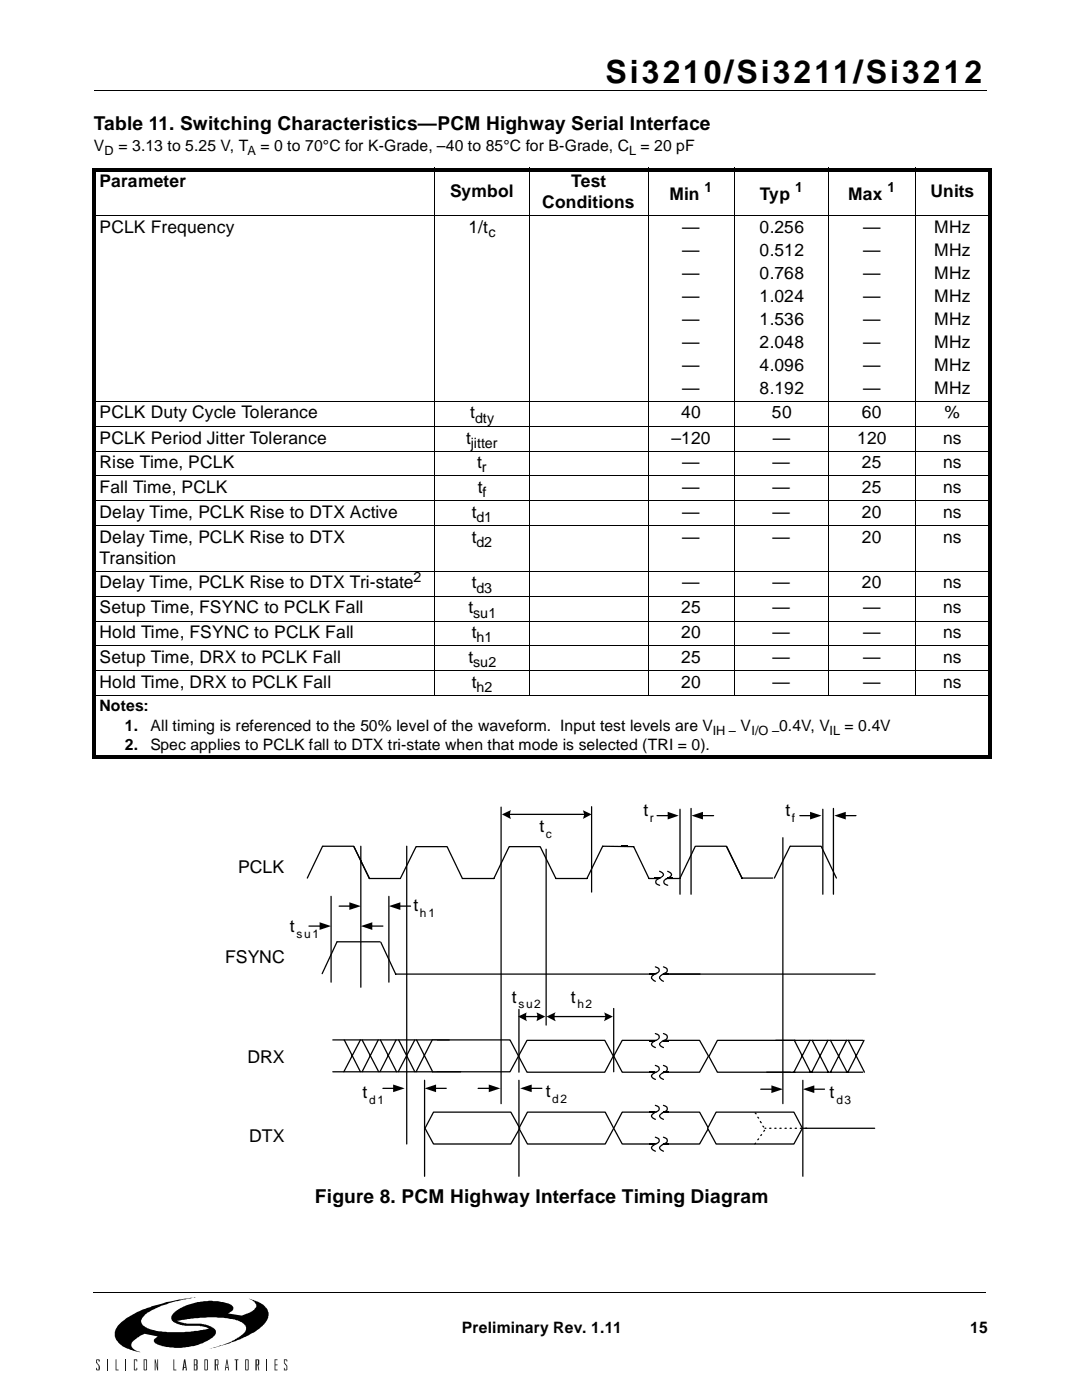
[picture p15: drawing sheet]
<svg xmlns="http://www.w3.org/2000/svg" width="216mm" height="279mm" viewBox="0 0 216 279" stroke-linecap="round" stroke-linejoin="round" font-family="sans-serif">
<defs><g id="words">
<text font-size="6.3" x="120.6" y="16.6">Si3210/Si3211/Si3212</text>
<g font-size="3.8">
<text x="18.7" y="25.9">Table 11. Switching Characteristics—PCM Highway Serial Interface</text>
<text x="62.7" y="239.9">Figure 8. PCM Highway Interface Timing Diagram</text>
</g>
<g font-size="3.5">
<text x="19.8" y="37.2">Parameter</text>
<text x="89.7" y="39.3">Symbol</text>
<text x="108" y="41.4">Conditions</text>
<text x="113.8" y="37.2">Test</text>
<text x="133.4" y="39.8">Min</text>
<text x="151.4" y="39.8">Typ</text>
<text x="169" y="39.8">Max</text>
<text x="185.3" y="39.3">Units</text>
<text x="19.8" y="46.4">PCLK Frequency</text>
<text x="93.3" y="46.4">1/t</text>
<text x="135.9" y="46.4">—</text>
<text x="151.3" y="46.4">0.256</text>
<text x="172" y="46.4">—</text>
<text x="186.1" y="46.4">MHz</text>
<text x="135.9" y="51">—</text>
<text x="151.3" y="51">0.512</text>
<text x="172" y="51">—</text>
<text x="186.1" y="51">MHz</text>
<text x="135.9" y="55.6">—</text>
<text x="151.3" y="55.6">0.768</text>
<text x="172" y="55.6">—</text>
<text x="186.1" y="55.6">MHz</text>
<text x="135.9" y="60.1">—</text>
<text x="135.9" y="64.7">—</text>
<text x="151.3" y="60.1">1.024</text>
<text x="151.3" y="64.7">1.536</text>
<text x="172" y="60.1">—</text>
<text x="172" y="64.7">—</text>
<text x="186.1" y="60.1">MHz</text>
<text x="186.1" y="64.7">MHz</text>
<text x="135.9" y="69.4">—</text>
<text x="151.3" y="69.4">2.048</text>
<text x="172" y="69.4">—</text>
<text x="186.1" y="69.4">MHz</text>
<text x="135.9" y="73.9">—</text>
<text x="151.3" y="73.9">4.096</text>
<text x="172" y="73.9">—</text>
<text x="186.1" y="73.9">MHz</text>
<text x="19.8" y="83.4">PCLK Duty Cycle Tolerance</text>
<text x="93.6" y="83.4">t</text>
<text x="135.7" y="83.4">40</text>
<text x="135.9" y="78.5">—</text>
<text x="151.3" y="78.5">8.192</text>
<text x="153.8" y="83.4">50</text>
<text x="171.7" y="83.4">60</text>
<text x="172" y="78.5">—</text>
<text x="186.1" y="78.5">MHz</text>
<text x="188.1" y="83.4">%</text>
<text x="19.8" y="88.4">PCLK Period Jitter Tolerance</text>
<text x="92.9" y="88.4">t</text>
<text x="133.8" y="88.4">–120</text>
<text x="153.9" y="88.4">—</text>
<text x="170.8" y="88.4">120</text>
<text x="187.9" y="88.4">ns</text>
<text x="19.8" y="93.3">Rise Time, PCLK</text>
<text x="95.1" y="93.3">t</text>
<text x="135.9" y="93.3">—</text>
<text x="153.9" y="93.3">—</text>
<text x="171.7" y="93.3">25</text>
<text x="187.9" y="93.3">ns</text>
<text x="19.8" y="98.2">Fall Time, PCLK</text>
<text x="95.2" y="98.2">t</text>
<text x="135.9" y="98.2">—</text>
<text x="153.9" y="98.2">—</text>
<text x="171.7" y="98.2">25</text>
<text x="187.9" y="98.2">ns</text>
<text x="19.8" y="103.2">Delay Time, PCLK Rise to DTX Active</text>
<text x="94" y="103.2">t</text>
<text x="135.9" y="103.2">—</text>
<text x="153.9" y="103.2">—</text>
<text x="171.7" y="103.2">20</text>
<text x="187.9" y="103.2">ns</text>
<text x="19.8" y="108.1">Delay Time, PCLK Rise to DTX</text>
<text x="19.8" y="112.4">Transition</text>
<text x="94" y="108.1">t</text>
<text x="135.9" y="108.1">—</text>
<text x="153.9" y="108.1">—</text>
<text x="171.7" y="108.1">20</text>
<text x="187.9" y="108.1">ns</text>
<text x="19.8" y="117.3">Delay Time, PCLK Rise to DTX Tri-state</text>
<text x="94" y="117.3">t</text>
<text x="135.9" y="117.3">—</text>
<text x="153.9" y="117.3">—</text>
<text x="171.7" y="117.3">20</text>
<text x="187.9" y="117.3">ns</text>
<text x="19.8" y="122.3">Setup Time, FSYNC to PCLK Fall</text>
<text x="93.3" y="122.3">t</text>
<text x="135.7" y="122.3">25</text>
<text x="153.9" y="122.3">—</text>
<text x="172" y="122.3">—</text>
<text x="187.9" y="122.3">ns</text>
<text x="19.8" y="127.2">Hold Time, FSYNC to PCLK Fall</text>
<text x="94" y="127.2">t</text>
<text x="135.7" y="127.2">20</text>
<text x="153.9" y="127.2">—</text>
<text x="172" y="127.2">—</text>
<text x="187.9" y="127.2">ns</text>
<text x="19.8" y="132.1">Setup Time, DRX to PCLK Fall</text>
<text x="19.8" y="137.1">Hold Time, DRX to PCLK Fall</text>
<text x="93.3" y="132.1">t</text>
<text x="94" y="137.1">t</text>
<text x="135.7" y="132.1">25</text>
<text x="135.7" y="137.1">20</text>
<text x="153.9" y="132.1">—</text>
<text x="153.9" y="137.1">—</text>
<text x="172" y="132.1">—</text>
<text x="172" y="137.1">—</text>
<text x="187.9" y="132.1">ns</text>
<text x="187.9" y="137.1">ns</text>
<text x="107.4" y="165.9">t</text>
<text x="128.2" y="162.7">t</text>
<text x="156.5" y="162.7">t</text>
<text x="47.4" y="173.9">PCLK</text>
<text x="57.7" y="185.7">t</text>
<text x="82.4" y="181.6">t</text>
<text x="44.9" y="192">FSYNC</text>
<text x="101.9" y="199.8">t</text>
<text x="113.7" y="199.8">t</text>
<text x="49.3" y="211.8">DRX</text>
<text x="72.2" y="218.9">t</text>
<text x="108.7" y="218.6">t</text>
<text x="165.3" y="218.9">t</text>
<text x="49.6" y="227.7">DTX</text>
</g>
<g font-size="3.1">
<text x="18.7" y="30.1">V</text>
<text x="23.6" y="30.1">= 3.13 to 5.25 V, T</text>
<text x="51.9" y="30.1">= 0 to 70°C for K-Grade, –40 to 85°C for B-Grade, C</text>
<text x="127.6" y="30.1">= 20 pF</text>
<text x="19.8" y="141.7">Notes:</text>
<text x="24.9" y="145.6">1.</text>
<text x="24.9" y="149.5">2.</text>
<text x="30" y="145.6">All timing is referenced to the 50% level of the waveform. Input test levels are V</text>
<text x="30" y="149.5">Spec applies to PCLK fall to DTX tri-state when that mode is selected (TRI = 0).</text>
<text x="147.5" y="145.6">V</text>
<text x="155.2" y="145.6">0.4V, V</text>
<text x="168.2" y="145.6">= 0.4V</text>
<text x="92" y="265.7">Preliminary Rev. 1.11</text>
<text x="193.3" y="265.7">15</text>
</g>
<g font-size="2.8">
<text x="140.4" y="38.4">1</text>
<text x="158.4" y="38.4">1</text>
<text x="176.8" y="38.4">1</text>
<text x="97.3" y="47.3">c</text>
<text x="93.8" y="89.3">jitter</text>
<text x="94.7" y="84.3">dty</text>
<text x="96" y="94.2">r</text>
<text x="96.1" y="99.2">f</text>
<text x="94.9" y="104.1">d1</text>
<text x="94.9" y="109">d2</text>
<text x="82.4" y="115.9">2</text>
<text x="94.9" y="118.2">d3</text>
<text x="94.2" y="123.1">su1</text>
<text x="94.9" y="128">h1</text>
<text x="94.2" y="133">su2</text>
<text x="94.9" y="137.9">h2</text>
</g>
<g font-size="2.5">
<text x="20.8" y="30.8">D</text>
<text x="49.3" y="30.8">A</text>
<text x="125.3" y="30.8">L</text>
<text x="142" y="146.4">IH –</text>
<text x="149.7" y="146.4">I/O –</text>
<text x="165.3" y="146.4">IL</text>
</g>
<g font-size="2.4">
<text x="108.7" y="167.1">c</text>
<text x="129.5" y="163.9">r</text>
<text x="157.7" y="163.9">f</text>
<text x="83.7" y="182.8">h1</text>
<text x="59.1" y="186.9">su1</text>
<text x="103.3" y="201">su2</text>
<text x="115.1" y="201">h2</text>
<text x="73.6" y="220.1">d1</text>
<text x="110" y="219.8">d2</text>
<text x="166.6" y="220.1">d3</text>
</g>
</g></defs>
<path d="M18.7 18h177.9M18.5 257.7h177.8" fill="none" stroke="#000" stroke-width=".2"/>
<path d="M19.1 258.6h38.1v14.5h-38.1z" fill="#fff"/>
<path d="M23.4 264.3h.1a8.4 8.4 0 0 1 2.7-2.2 29 29 0 0 1 8.8-2.9l4-.6-3 .6a19.5 19.5 0 0 0-7 2.8l-.7 .7-.2 .9a3.2 3.2 0 0 0 2.3 1.5l3 .4h3.3l2.7-.2 2.3-.5-1.9-.5h-3a4.3 4.3 0 0 1-2.2-.8l-.4-.3-.1-.3v-.5l.3-.4a5.7 5.7 0 0 1 2.7-1.8 12.8 12.8 0 0 1 8.5-.3l.5 .1 .3 .4a1.06 1.06 0 0 1-.9 1.3l2.7 .5 1.6-.6 .7-.5a.86 .86 0 0 0 .4-1.2l-.3-.5-1.1-.6a7.8 7.8 0 0 1 3.6 1.9 2.71 2.71 0 0 1 .2 2.1l-.4 .8a11.2 11.2 0 0 1-4.8 3.2l-2.5 1-3.9 1 1.3-.3a13.8 13.8 0 0 0 5.3-2.5l.6-.7v-1l-.6-.6-.5-.4-2.6-.6a27.1 27.1 0 0 0-6.4 0l-3.5 .5 1.9 .6h2.9a5 5 0 0 1 2.8 1.3v.8a5.2 5.2 0 0 1-2.9 1.9l-1.8 .5a14.6 14.6 0 0 1-4.3 .3l-1.7-.4-1.2-.4-.4-.4v-.3l.8-.7-2.5-.5-1.6 .7-.9 .8-.2 .4v.5l.3 .5 .7 .5 .8 .2-1.9-.4-1.7-.8-.3-.2a2.95 2.95 0 0 1-1.2-1.7v-1z" fill-rule="evenodd" fill="#000"/>
<g fill="#1b1b1b">
<path d="M19.2 270.9h.6l.1 .2v.3h-.3v-.3h-.3l.1 .6a1.15 1.15 0 0 1 .4 1.3v.1h-.7v-.5h.2v.4h.3v-.8l-.5-.5z" fill-rule="evenodd"/>
<path d="M56.6 270.9l.6 .1v.4h-.1v-.3h-.4l.1 .6a1.51 1.51 0 0 1 .4 1.4h-.6v-.5h.1v.4h.4a1.44 1.44 0 0 0-.5-1.3z" fill-rule="evenodd"/>
</g>
<path d="M21.4 270.9v2.2" fill="none" stroke="#1b1b1b" stroke-width=".2"/>
<path d="M23 270.9h.2v2.1h.4v.1h-.6z" fill-rule="evenodd" fill="#1b1b1b"/>
<path d="M25.1 270.9v2.2" fill="none" stroke="#1b1b1b" stroke-width=".2"/>
<g fill="#1b1b1b">
<path d="M26.7 270.9l.6 .1v.4h-.1v-.3h-.4v1.9h.4v-.4h.1v.5h-.6z" fill-rule="evenodd"/>
<path d="M30.8 270.9h.2l.3 1.7v-1.7h.2v2.2h-.2l-.3-1.6v1.6h-.2z" fill-rule="evenodd"/>
<path d="M34.5 270.9h.2v2.1h.4v.1h-.6z" fill-rule="evenodd"/>
<path d="M46.7 270.9h.8v.2h-.3v2h-.2v-2h-.3z" fill-rule="evenodd"/>
</g>
<path d="M53.1 270.9v2.2" fill="none" stroke="#1b1b1b" stroke-width=".2"/>
<g fill="#1b1b1b">
<path d="M54.7 270.9h.6v.2h-.4v.9h.4v.1h-.4v.9h.4v.1h-.6z" fill-rule="evenodd"/>
<path d="M50.9 270.9v2.2h.2v-1h.2l.2 1h.1l-.1-1 .1-.1v-1zM51.1 271.1v.9h.3v-.9z" fill-rule="evenodd"/>
<path d="M42.8 270.9v2.2h.2v-1h.2l.1 1h.2l-.2-1 .2-.1v-1zM43 271.1v.9h.3v-.9z" fill-rule="evenodd"/>
<path d="M48.9 270.9v2.2h.5l.1-2.1zM49 271.1v1.9h.4v-1.9z" fill-rule="evenodd"/>
<path d="M40.7 270.9v2.2h.6l.1-2.1zM40.9 271.1v1.9h.3v-1.9z" fill-rule="evenodd"/>
<path d="M28.6 270.9v2.2h.6l.1-2.1zM28.8 271.1v1.9h.3v-1.9z" fill-rule="evenodd"/>
<path d="M36.7 270.9l-.4 2.2h.3l.1-.5h.3v.5h.3l-.4-2.2zM36.8 271.5l.1 1h-.2z" fill-rule="evenodd"/>
<path d="M45.1 270.9l-.3 2.2h.2v-.5h.4l.1 .5h.1l-.3-2.2zM45.2 271.5l.2 1h-.4z" fill-rule="evenodd"/>
<path d="M38.6 270.9v2.2h.7l.1-1-.2-.1h.2v-.9l-.1-.2zM38.8 271.1v.9h.3v-.9zM38.8 272.1v.9h.3v-.9z" fill-rule="evenodd"/>
</g>
<path d="M18.4 34.1h.6v116.5h-.6zM18.4 33.5h179.1v.6h-179.1zM196.8 34.1h.7v116.5h-.7zM18.4 150.6h179.1v.7h-179.1z" fill="#000"/>
<g fill="none" stroke="#000" stroke-width=".2">
<path d="M86.6 33.5v105.2M105.4 33.5v105.2M129.1 33.5v105.2M146.3 33.5v105.2M165.1 33.5v105.2M182.3 33.5v105.2M18.4 43h179.1M18.4 80h179.1M18.4 84.9h179.1M18.4 89.9h179.1M18.4 94.8h179.1M18.4 99.8h179.1"/>
<path d="M18.4 104.7h179.1M18.4 113.9h179.1M18.4 118.8h179.1M18.4 123.8h179.1M18.4 128.7h179.1M18.4 133.6h179.1M18.4 138.6h179.1"/>
</g>
<path d="M40.6 158.5h134.7v76.5h-134.7z" fill="#fff"/>
<path d="M76.3 216.9h2.2M86.7 216.9h2.2M104.6 202.6h2.7M152.7 224.9h21.5" fill="none" stroke="#000" stroke-width=".25"/>
<path d="M78.3 216.2l2.3 .7-2.3 .8zM84.6 216.9l2.3-.7v1.5zM103.2 202.6l1.8-.8-.1 .1a1.81 1.81 0 0 0 .1 1.7zM106.8 201.8l1.8 .8-1.8 1 .2-.5v-1z" fill="#000"/>
<path d="M105 207.4h15.5l1.7 3.1-1.7 3.2h-15.5l-1.7-3.2z" fill="#fff" stroke="#000" stroke-width=".25"/>
<path d="M67.1 187.7h8.6M130.7 194.2h8.7M84.6 215.3v19.2" fill="none" stroke="#000" stroke-width=".25"/>
<path d="M86.2 207.3h15.4l1.7 3.2-1.7 3.1h-15.4l-1.8-3.1z" fill="#fff" stroke="#000" stroke-width=".25"/>
<path d="M83.8 207.4h3.2v6.1h-3.2z" fill="#fff" stroke="#fff" stroke-width=".25"/>
<path d="M66.3 207.3h23.2M66.3 213.6h25.5" fill="none" stroke="#000" stroke-width=".25"/>
<path d="M142.9 207.4h15.5l1.7 3.2-1.7 3.1h-15.5l-1.7-3.1z" fill="#fff" stroke="#000" stroke-width=".25"/>
<path d="M157.6 207.5h3.2v6h-3.2z" fill="#fff" stroke="#fff" stroke-width=".2"/>
<g fill="none" stroke="#000" stroke-width=".25">
<path d="M68.6 207.3l3.2 6.3M71.8 207.3l-3.3 6.3M72.1 207.3l3.3 6.3M75.4 207.3l-3.3 6.3M75.8 207.3l3.2 6.3M78.9 207.3l-3.2 6.3M79.4 207.3l3.2 6.3M82.6 207.3l-3.3 6.3M83 207.3l3.2 6.3M86.1 207.3l-3.2 6.3M152.7 213.7h19.2M154.5 207.4h17.4"/>
<path d="M158.2 207.4l3.3 6.3M161.4 207.4l-3.2 6.3M161.8 207.4l3.2 6.3M164.9 207.4l-3.2 6.3M165.4 207.4l3.3 6.3M168.7 207.4l-3.3 6.3M169 207.4l3.2 6.3M172.1 207.4l-3.2 6.3"/>
</g>
<g fill="#fff" stroke="#000" stroke-width=".25">
<path d="M105.1 221.7h15.5l1.7 3.2-1.7 3.1h-15.5l-1.7-3.1z"/>
<path d="M86.4 221.7h15.4l1.7 3.2-1.7 3.1h-15.4l-1.7-3.1z"/>
<path d="M124 221.7h15.4l1.7 3.2-1.7 3.1h-15.4l-1.7-3.1z"/>
<path d="M142.7 221.7h15.5l1.7 3.2-1.7 3.1h-15.5l-1.7-3.1z"/>
<path d="M124 207.4h15.4l1.7 3.1-1.7 3.2h-15.4l-1.7-3.2z"/>
</g>
<g fill="none" stroke="#000" stroke-width=".25">
<path d="M81 168.7v59.3M99.8 160.9v59.1M101.3 162.3h15.2M108.8 169.3v35M117.9 160.8v17M156 167v53M75.9 187.8l2.9 6.4h52.7M130.6 192.7l.4 .2a.55 .55 0 0 1 .3 .5 .55 .55 0 0 1-.3 .5l-.4 .2a1.02 1.02 0 0 0-.8 .9l.8 .6M132.2 192.7l.4 .2a.55 .55 0 0 1 .3 .5 .55 .55 0 0 1-.3 .5l-.4 .2a1.02 1.02 0 0 0-.8 .9l.8 .6M133.3 194.2h41M95.2 216.9h2.3M103.4 201.2v12.5"/>
<path d="M103.4 215.3v19.2M105.7 216.9h2.2M110.2 202.6h10.5M122.3 201v12.6M151.6 217.1h2.2M159.9 215.3v19.2M162.1 217.1h2.2"/>
</g>
<path d="M100 162.3l1.8-.8-.2 .5v.7l.2 .6zM116.1 161.5l1.8 .8-1.8 1 .2-.6v-.6zM97.4 216.2l2.3 .7-2.3 .8zM103.6 216.9l2.3-.7v1.5zM108.9 202.6l1.8-.8-.2 .3v1l.2 .5zM120.3 201.8l1.8 .8-1.8 1 .3-.7v-.5zM153.7 216.3l2.3 .8-2.3 .8zM159.9 217.1l2.3-.8v1.6z" fill="#000"/>
<path d="M130.2 194.6l1.9-1.3 .3 .4-1.8 1.4z" fill="#fff"/>
<path d="M129.4 194h1.2v.2h-1.2zM132.2 194h1.1v.2h-1.1z" fill="#000"/>
<path d="M130.6 212.4l.4 .1a.58 .58 0 0 1 .2 .9l-.6 .4a.68 .68 0 0 0-.6 1l.6 .4M132.2 212.4l.4 .1a.58 .58 0 0 1 .2 .9l-.6 .4a.68 .68 0 0 0-.6 1l.6 .4" fill="none" stroke="#000" stroke-width=".25"/>
<path d="M130.2 214.2l1.9-1.2 .3 .4-1.8 1.3z" fill="#fff"/>
<path d="M129.4 213.6h1.2v.3h-1.2zM132.2 213.6h1.1v.3h-1.1z" fill="#000"/>
<path d="M130.6 206l.4 .2a.58 .58 0 0 1 .2 .8l-.6 .4a.68 .68 0 0 0-.6 1.1l.6 .3M132.2 206l.4 .2a.58 .58 0 0 1 .2 .8l-.6 .4a.68 .68 0 0 0-.6 1.1l.6 .3" fill="none" stroke="#000" stroke-width=".25"/>
<path d="M130.2 207.9l1.9-1.3 .3 .4-1.8 1.4z" fill="#fff"/>
<path d="M129.4 207.3h1.2v.2h-1.2zM132.2 207.3h1.1v.2h-1.1z" fill="#000"/>
<path d="M130.6 220.3l.4 .2a.55 .55 0 0 1 .3 .5 .55 .55 0 0 1-.3 .5l-.4 .2a.77 .77 0 0 0-.6 1.1l.6 .3M132.2 220.3l.4 .2a.55 .55 0 0 1 .3 .5 .55 .55 0 0 1-.3 .5l-.4 .2a.77 .77 0 0 0-.6 1.1l.6 .3" fill="none" stroke="#000" stroke-width=".25"/>
<path d="M130.2 222.2l1.9-1.3 .3 .4-1.8 1.3z" fill="#fff"/>
<path d="M129.4 221.6h1.2v.2h-1.2zM132.2 221.6h1.1v.2h-1.1z" fill="#000"/>
<path d="M130.6 226.7l.4 .1a.55 .55 0 0 1 .3 .5 .55 .55 0 0 1-.3 .6l-.4 .1a.77 .77 0 0 0-.6 1.1l.6 .4M132.2 226.7l.4 .1a.55 .55 0 0 1 .3 .5 .55 .55 0 0 1-.3 .6l-.4 .1a.77 .77 0 0 0-.6 1.1l.6 .4" fill="none" stroke="#000" stroke-width=".25"/>
<path d="M130.2 228.5l1.9-1.2 .3 .4-1.8 1.3z" fill="#fff"/>
<path d="M69.6 179.8l2.3 .8-2.3 .8zM77.5 180.6l2.3-.8v1.6zM123.9 168.6h1.2v.2h-1.2zM133 161.8l2.2 .8-2.2 .7zM137.8 162.6l2.2-.8v1.5zM161.4 161.8l2.3 .8-2.3 .7zM166.2 162.6l2.3-.8v1.5zM63.7 183.8l2.3 .8-2.3 .7zM71.9 184.6l2.3-.8v1.5zM129.4 227.9h1.2v.3h-1.2zM132.2 227.9h1.1v.3h-1.1z" fill="#000"/>
<g fill="none" stroke="#000" stroke-width=".25">
<path d="M64.3 168.7l-3.1 6.3M64.3 168.7h6.1l3.2 6.3M66 178.7v17.1M70.5 168.8l3.1 6.3h6.2l3.1-6.3M71.9 168.7v28.1M77.5 178.7v17.1M83 168.8h6.1l3 6.3h6.3l3-6.3h6.2l3.1 6.3h6.2l3.2-6.4 6.1 .1 3.1 6.3h6.2M130.9 162.6h2.3M131.4 173.7a.68 .68 0 0 1 .6 1l-1 .6a.55 .55 0 0 0-.4 .5 .55 .55 0 0 0 .4 .5l.4 .2M133 173.7a.68 .68 0 0 1 .6 1l-1 .6a.55 .55 0 0 0-.4 .5 .55 .55 0 0 0 .4 .5l.4 .2M135.5 161.3v16.9M137.7 161.1v17.1"/>
<path d="M138.5 168.7l-3 6.3M138.7 168.7h6l3.1 6.3M139.9 162.6h2.3M144.8 168.8l3 6.3M147.7 175h6.2M157.4 168.7l-3.1 6.3M157.5 168.7h6.1l3 6.3M159.3 162.6h2.2M163.9 161.3v16.9M166 161.1v17.1M168.3 162.6h2.2M61.6 184.6h2.2"/>
<path d="M67.1 187.7l-2.9 6.4M67.6 180.6h2.2M74 184.6h2.3M79.6 180.6h2.2"/>
</g>
<path d="M131 175.5l1.8-1.2 .4 .4-1.9 1.3z" fill="#fff"/>
<path d="M130.2 174.9h1.2v.3h-1.2zM133 174.9h1.1v.3h-1.1z" fill="#000"/>
<g fill="none" stroke="#000" stroke-width=".25">
<path d="M150.5 221.8l.1 .2M150.5 227.9l-.1 .1M151 222.7l.1 .2M151.1 227l-.1 .2M151.5 223.5l.1 .3M151.7 226.2l-.1 .1M152 224.5l.1 .1M152.3 225.3l-.2 .2M152.4 224.9h.2M153.3 224.9h.3M154.3 224.9h.3M155.4 224.9h.2"/>
<path d="M156.4 224.9h.2M157.4 224.9h.2M158.4 224.9h.3M159.4 224.9h.3M160.4 224.9h.3"/>
</g>
<use href="#words"/>
</svg>
